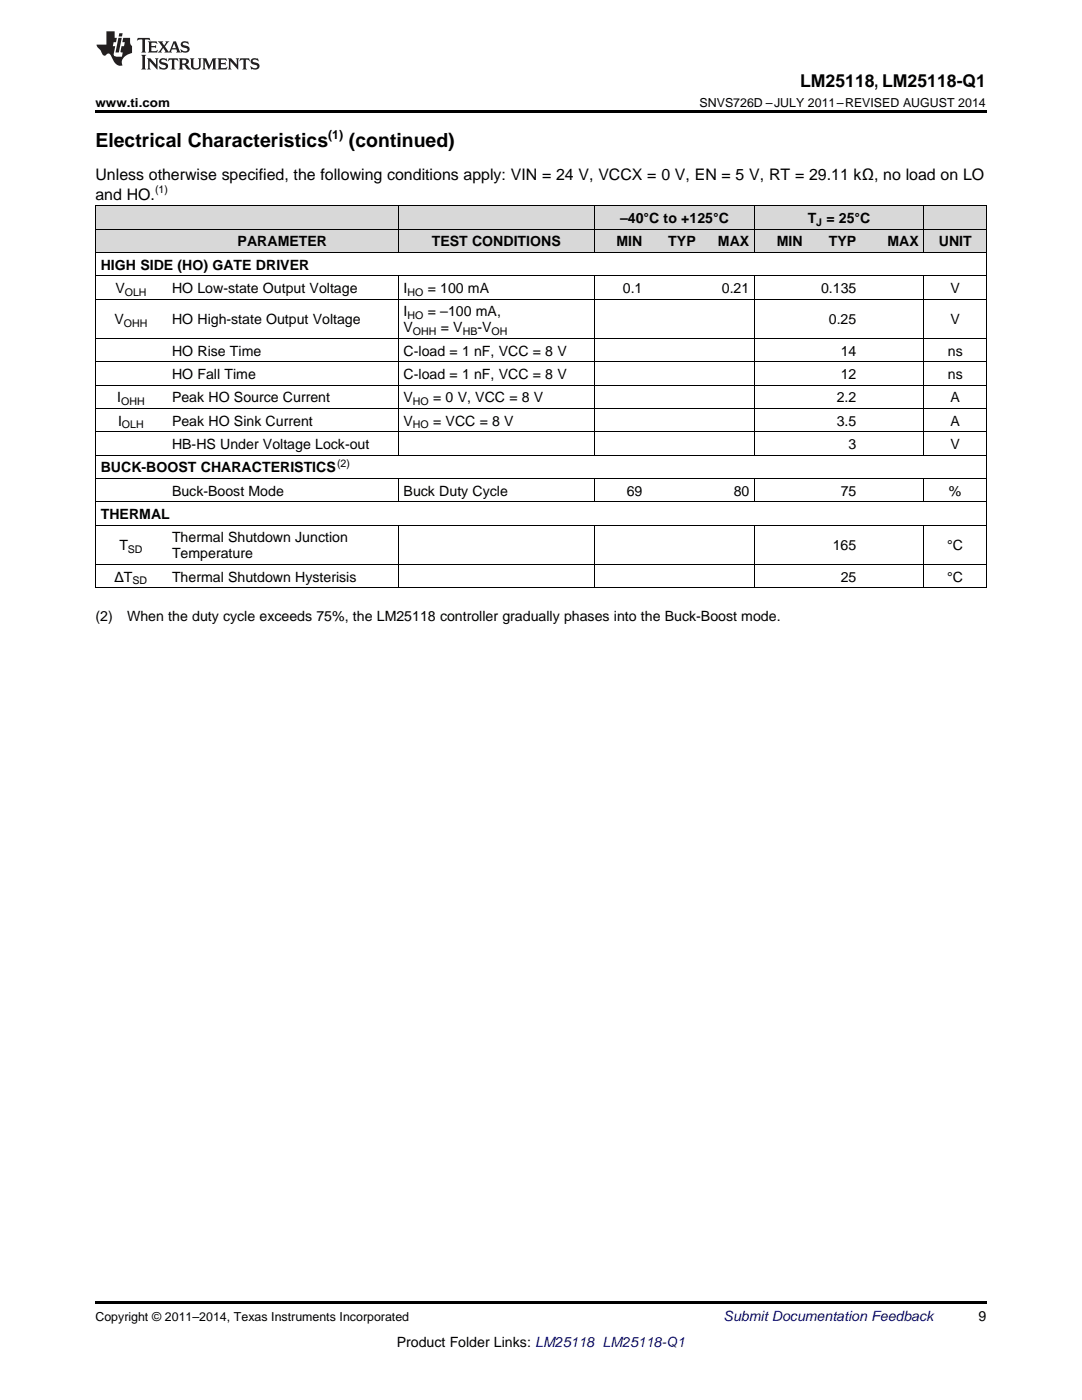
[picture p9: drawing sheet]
<svg xmlns="http://www.w3.org/2000/svg" width="216mm" height="279mm" viewBox="0 0 216 279" stroke-linecap="round" stroke-linejoin="round" font-family="sans-serif">
<defs><g id="words">
<g font-size="3.9">
<text x="19" y="29.3">Electrical Characteristics</text>
<text x="69.6" y="29.3">(continued)</text>
</g>
<text font-size="3.5" x="159.6" y="17.3">LM25118, LM25118-Q1</text>
<g font-size="3.2">
<text x="19" y="36">Unless otherwise specified, the following conditions apply: VIN = 24 V, VCCX = 0 V, EN = 5 V, RT = 29.11 kΩ, no load on LO</text>
<text x="19" y="39.9">and HO.</text>
</g>
<g font-size="2.8">
<text x="123.7" y="44.5">–40°</text>
<text x="129.5" y="44.5">C to +125°C</text>
<text x="161.2" y="44.5">T</text>
<text x="164.9" y="44.5">= 25°C</text>
<text x="20.1" y="53.8">HIGH SIDE (HO) GATE DRIVER</text>
<text x="47.4" y="49.2">PARAMETER</text>
<text x="86.1" y="49.2">TEST CONDITIONS</text>
<text x="123" y="49.2">MIN</text>
<text x="133.3" y="49.2">TYP</text>
<text x="143.3" y="49.2">MAX</text>
<text x="155" y="49.2">MIN</text>
<text x="165.4" y="49.2">TYP</text>
<text x="177.1" y="49.2">MAX</text>
<text x="187.3" y="49.2">UNIT</text>
<text x="23" y="58.5">V</text>
<text x="34.3" y="58.5">HO Low-state Output Voltage</text>
<text x="80.5" y="58.5">I</text>
<text x="85.3" y="58.5">= 100 mA</text>
<text x="124.3" y="58.5">0.1</text>
<text x="144" y="58.5">0.21</text>
<text x="163.8" y="58.5">0.135</text>
<text x="189.7" y="58.5">V</text>
<text x="22.9" y="64.7">V</text>
<text x="34.3" y="64.7">HO High-state Output Voltage</text>
<text x="80.5" y="63.1">I</text>
<text x="85.3" y="63.1">= –100 mA,</text>
<text x="165.4" y="64.7">0.25</text>
<text x="189.7" y="64.7">V</text>
<text x="34.3" y="71">HO Rise Time</text>
<text x="80.5" y="66.3">V</text>
<text x="80.5" y="71">C-load = 1 nF, VCC = 8 V</text>
<text x="87.9" y="66.3">= V</text>
<text x="95.3" y="66.3">-V</text>
<text x="167.7" y="71">14</text>
<text x="189.1" y="71">ns</text>
<text x="34.3" y="75.6">HO Fall Time</text>
<text x="80.5" y="75.6">C-load = 1 nF, VCC = 8 V</text>
<text x="167.7" y="75.6">12</text>
<text x="189.1" y="75.6">ns</text>
<text x="23.4" y="80.3">I</text>
<text x="34.3" y="80.3">Peak HO Source Current</text>
<text x="80.5" y="80.3">V</text>
<text x="86.4" y="80.3">= 0 V, VCC = 8 V</text>
<text x="167" y="80.3">2.2</text>
<text x="189.7" y="80.3">A</text>
<text x="23.6" y="84.9">I</text>
<text x="34.3" y="84.9">Peak HO Sink Current</text>
<text x="34.3" y="89.6">HB-HS Under Voltage Lock-out</text>
<text x="80.5" y="84.9">V</text>
<text x="86.4" y="84.9">= VCC = 8 V</text>
<text x="167" y="84.9">3.5</text>
<text x="169.3" y="89.6">3</text>
<text x="189.7" y="84.9">A</text>
<text x="189.7" y="89.6">V</text>
<text x="20.1" y="94.3">BUCK-BOOST CHARACTERISTICS</text>
<text x="34.3" y="98.9">Buck-Boost Mode</text>
<text x="80.5" y="98.9">Buck Duty Cycle</text>
<text x="125.1" y="98.9">69</text>
<text x="146.4" y="98.9">80</text>
<text x="167.7" y="98.9">75</text>
<text x="189.3" y="98.9">%</text>
<text x="20.1" y="103.6">THERMAL</text>
<text x="23.8" y="109.8">T</text>
<text x="34.3" y="108.2">Thermal Shutdown Junction</text>
<text x="34.3" y="111.4">Temperature</text>
<text x="166.2" y="109.8">165</text>
<text x="189" y="109.8">°C</text>
<text x="22.9" y="116.1">ΔT</text>
<text x="34.3" y="116.1">Thermal Shutdown Hysterisis</text>
<text x="167.7" y="116.1">25</text>
<text x="189" y="116.1">°C</text>
<text x="19" y="124">(2)</text>
<text x="25.4" y="124">When the duty cycle exceeds 75%, the LM25118 controller gradually phases into the Buck-Boost mode.</text>
<text x="195.3" y="263.6">9</text>
<text x="79.2" y="268.9">Product Folder Links: LM25118 LM25118-Q1</text>
</g>
<text font-size="2.8" fill="#0000c8" x="144.4" y="263.6">Submit Documentation Feedback</text>
<g font-size="2.5">
<text x="19" y="21.4">www.ti.com</text>
<text x="139.6" y="21.4">SNVS726D –JULY 2011–REVISED AUGUST 2014</text>
<text x="65.5" y="27.7">(1)</text>
<text x="19" y="263.6">Copyright © 2011–2014, Texas Instruments Incorporated</text>
</g>
<g font-size="2.1">
<text x="30.9" y="38.6">(1)</text>
<text x="162.9" y="45.1">J</text>
<text x="24.9" y="59.1">OLH</text>
<text x="81.3" y="59.1">HO</text>
<text x="24.7" y="65.3">OHH</text>
<text x="81.3" y="63.7">HO</text>
<text x="82.4" y="66.9">OHH</text>
<text x="92.3" y="66.9">HB</text>
<text x="98.1" y="66.9">OH</text>
<text x="24.2" y="80.9">OHH</text>
<text x="82.4" y="80.9">HO</text>
<text x="24.3" y="85.5">OLH</text>
<text x="82.4" y="85.5">HO</text>
<text x="67.3" y="93.1">(2)</text>
<text x="25.5" y="110.4">SD</text>
<text x="26.4" y="116.6">SD</text>
</g>
</g></defs>
<g fill="#d8d8d8">
<path d="M19 45.8h14.3v4.6h-14.3z"/>
<path d="M33.3 45.8h46.2v4.6h-46.2z"/>
<path d="M79.5 45.8h39.1v4.6h-39.1z"/>
<path d="M118.6 45.8h10.7v4.6h-10.7z"/>
<path d="M129.3 45.8h10.6v4.6h-10.6z"/>
<path d="M139.9 45.8h10.7v4.6h-10.7z"/>
<path d="M150.6 45.8h10.7v4.6h-10.7z"/>
<path d="M161.3 45.8h10.6v4.6h-10.6z"/>
<path d="M171.9 45.8h12.5v4.6h-12.5z"/>
<path d="M184.4 45.8h12.4v4.6h-12.4z"/>
<path d="M19 41.1h14.3v4.7h-14.3z"/>
<path d="M33.3 41.1h46.2v4.7h-46.2z"/>
<path d="M79.5 41.1h39.1v4.7h-39.1z"/>
<path d="M118.6 41.1h10.7v4.7h-10.7z"/>
<path d="M129.3 41.1h10.6v4.7h-10.6z"/>
<path d="M139.9 41.1h10.7v4.7h-10.7z"/>
<path d="M150.6 41.1h10.7v4.7h-10.7z"/>
<path d="M161.3 41.1h10.6v4.7h-10.6z"/>
<path d="M171.9 41.1h12.5v4.7h-12.5z"/>
<path d="M184.4 41.1h12.4v4.7h-12.4z"/>
</g>
<path d="M19 22h177.8v.5h-177.8zM19 259.7h177.8v.5h-177.8z" fill="#000"/>
<g fill="none" stroke="#000" stroke-width=".2">
<path d="M19 41.1h177.8v76.2M19 59.7h177.8M19 55.1h177.8M19 50.4h177.8M19 45.7h177.8M19.1 41.1v76.2M79.4 41.1v9.3M79.4 55.1v35.8M118.6 41.1v9.3M118.6 55.1v35.8M150.5 41.1v9.3M150.5 55.1v35.8"/>
<path d="M184.3 41.1v9.3M184.3 55.1v35.8M19 76.9h177.8M19 72.2h177.8M19 67.5h177.8M19 95.5h177.8M19 90.8h177.8M19 86.2h177.8M19 81.5h177.8M79.4 95.5v4.7M118.6 95.5v4.7M150.5 95.5v4.7"/>
<path d="M184.3 95.5v4.7M19 117.3h177.8M19 112.6h177.8M19 104.8h177.8M19 100.1h177.8M79.4 104.8v12.5M118.6 104.8v12.5M150.5 104.8v12.5M184.3 104.8v12.5"/>
</g>
<g fill="#231f20">
<path d="M27.5 7.6l-.1 .5 .4-.2h.6v.1v2.1l-.2 .4h1l-.3-.4v-2.1l.1-.1h.5l.5 .2-.2-.5zM29.5 8.3l.2 .3v1.5l-.2 .4h1.8l.2-.6a1.04 1.04 0 0 1-1.3 .2v-.7h.6l.3 .2v-.6l-.3 .2h-.6v-.6l.8-.1 .4 .3-.2-.5zM31.5 8.3l.9 1.1-.9 1.1h.8l-.2-.2 .5-.7 .4 .7-.2 .2h1.5l-.1-.2 .1-.4h.9l.1 .4-.2 .2h1l-.3-.3-.7-1.9h-.5l-.9 2-.8-1 .9-1h-.8l.1 .3-.3 .5-.4-.6 .2-.2zM34.7 8.6l.4 1h-.7zM36.3 8.4a.63 .63 0 0 0-.2 .7 .63 .63 0 0 0 .6 .4l.6 .2 .1 .2a.75 .75 0 0 1-.7 .4 .75 .75 0 0 1-.6-.5l.1 .7 .1-.1a1.11 1.11 0 0 0 1.5-.6 1.13 1.13 0 0 0-1.2-.8l-.1-.4a1.04 1.04 0 0 1 1.2 .2l-.2-.5-.1 .1-.5-.2zM28.2 10.9l.2 .4v2.2l-.2 .4h1l-.3-.4v-2.2l.3-.4zM29.3 11.6l.3 .4v1.5l-.3 .4h.8l-.2-.4v-1.3l1.5 1.7v-1.9l.2-.4h-.7l.2 .4v.9l-1.1-1.3zM32 11.8a.62 .62 0 0 0-.2 .7 .62 .62 0 0 0 .6 .4l.6 .1 .1 .3a.76 .76 0 0 1-.7 .3 .76 .76 0 0 1-.6-.4l.1 .7 .1-.1a1.11 1.11 0 0 0 1.5-.6 1.13 1.13 0 0 0-1.2-.8l-.1-.4a1.04 1.04 0 0 1 1.2 .2l-.2-.6-.1 .1-.5-.1zM33.7 11.6l-.2 .6a.61 .61 0 0 1 .8-.3v1.6l-.2 .4h.9l-.2-.4v-1.6a.63 .63 0 0 1 .8 .3l-.2-.6zM35.6 11.6l.3 .4v1.5l-.3 .4h1l-.2-.2v-.8l.5 .2a.76 .76 0 0 0 1.2 .7l-1-1a.58 .58 0 0 0 .6-.5 .58 .58 0 0 0-.5-.6zM36.4 11.9h.1a.45 .45 0 0 1 .5 .1 .45 .45 0 0 1 .1 .5l-.7 .2zM37.9 11.6l.2 .2a2.17 2.17 0 0 0 .3 1.9 .99 .99 0 0 0 1.6-.6v-1.1l.2-.4h-.7l.2 .2a1.92 1.92 0 0 1-.2 1.8 .6 .6 0 0 1-.9-.5v-1.1l.2-.4zM40.4 11.6l.2 .4v1.5l-.2 .4h.7l-.2-.4v-1.4l.8 1.8 .8-1.8v1.4l-.2 .4h.9l-.2-.4v-1.5l.2-.4h-.8l-.6 1.5-.6-1.5zM43.4 11.6l.2 .4v1.5l-.2 .4h1.8l.2-.6a1.04 1.04 0 0 1-1.3 .1v-.6h.5l.4 .2v-.6l-.4 .2h-.5v-.7h.8l.3 .3-.1-.6zM45.5 11.6l.2 .4v1.5l-.2 .4h.7l-.2-.4v-1.3l1.5 1.7v-1.9l.2-.4h-.7l.2 .4v.9l-1.1-1.3zM47.9 11.6l-.1 .6a.61 .61 0 0 1 .8-.3v1.6l-.3 .4h1l-.3-.4 .1-1.6a.63 .63 0 0 1 .7 .3l-.1-.6zM50.2 11.8a.62 .62 0 0 0-.2 .7 .62 .62 0 0 0 .6 .4l.6 .1 .2 .3a.76 .76 0 0 1-.8 .3 .76 .76 0 0 1-.6-.4l.1 .7 .2-.1a1.11 1.11 0 0 0 1.5-.6 1.13 1.13 0 0 0-1.3-.8l-.1-.4a1.04 1.04 0 0 1 1.2 .2l-.1-.6-.2 .1-.5-.1z"/>
<path d="M21.2 6.3v2.6h-1.9l.1 .4 .7 .9a.91 .91 0 0 0 1 .8 .56 .56 0 0 1 .5-.3 .56 .56 0 0 1 .5 .3l.4 .8a1.53 1.53 0 0 0 1.9 1.2 1.54 1.54 0 0 1 1-2.1l.9-.3v-1.4a1.52 1.52 0 0 1-.3-1.6h-1.4l-.2 .8h.5l-.2 .8h-.4l-.2 1v.2l.4 .1-.2 .8a1.93 1.93 0 0 1-1.6-.3l.3-1.8h-.5l.2-.8h.4l.2-.8h-.4v-1.3zM23.6 7.6l-.6 2.9h.7l.6-2.9zM23.8 6.6l-.1 .7h.6l.2-.7z"/>
</g>
<use href="#words"/>
</svg>
